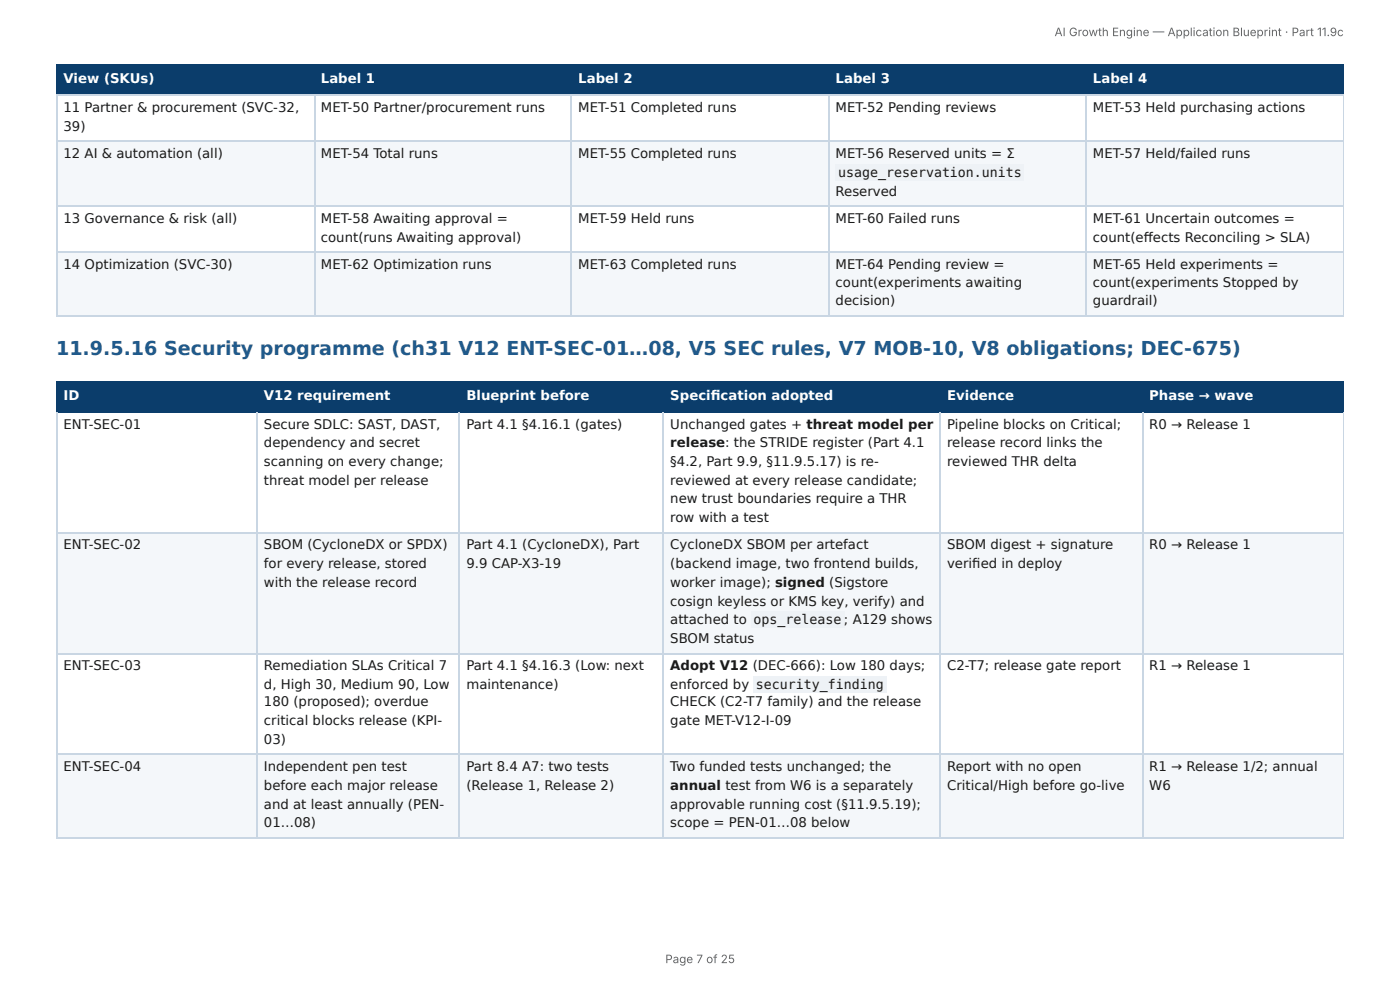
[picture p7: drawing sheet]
<svg xmlns="http://www.w3.org/2000/svg" width="297mm" height="210mm" viewBox="0 0 297 210" stroke-linecap="round" stroke-linejoin="round" font-family="sans-serif">
<defs><g id="words">
<text font-size="4.1" fill="#1f5a8c" x="11.9" y="75.4">11.9.5.16 Security programme (ch31 V12 ENT-SEC-01…08, V5 SEC rules, V7 MOB-10, V8 obligations; DEC-675)</text>
<g font-size="2.8" fill="#fff">
<text x="13.5" y="17.7">View (SKUs)</text>
<text x="68.2" y="17.7">Label 1</text>
<text x="122.8" y="17.7">Label 2</text>
<text x="177.5" y="17.7">Label 3</text>
<text x="232.1" y="17.7">Label 4</text>
<text x="13.5" y="84.9">ID</text>
<text x="56.1" y="84.9">V12 requirement</text>
<text x="99.1" y="84.9">Blueprint before</text>
<text x="142.4" y="84.9">Specifi cation adopted</text>
<text x="201.2" y="84.9">Evidence</text>
<text x="244.1" y="84.9">Phase → wave</text>
</g>
<g font-size="2.8" fill="#1a1a1a">
<text x="13.5" y="23.8">11 Partner &amp; procurement (SVC-32,</text>
<text x="68.2" y="23.8">MET-50 Partner/procurement runs</text>
<text x="122.8" y="23.8">MET-51 Completed runs</text>
<text x="177.5" y="23.8">MET-52 Pending reviews</text>
<text x="232.1" y="23.8">MET-53 Held purchasing actions</text>
<text x="13.5" y="27.8">39)</text>
<text x="13.5" y="33.6">12 AI &amp; automation (all)</text>
<text x="68.2" y="33.6">MET-54 Total runs</text>
<text x="122.8" y="33.6">MET-55 Completed runs</text>
<text x="177.5" y="33.6">MET-56 Reserved units = Σ</text>
<text x="232.1" y="33.6">MET-57 Held/failed runs</text>
<text x="177.5" y="41.5">Reserved</text>
<text x="178" y="37.6">usage_reservation.units</text>
<text x="13.5" y="47.4">13 Governance &amp; risk (all)</text>
<text x="68.2" y="47.4">MET-58 Awaiting approval =</text>
<text x="122.8" y="47.4">MET-59 Held runs</text>
<text x="177.5" y="47.4">MET-60 Failed runs</text>
<text x="232.1" y="47.4">MET-61 Uncertain outcomes =</text>
<text x="68.2" y="51.3">count(runs Awaiting approval)</text>
<text x="232.1" y="51.3">count(eff ects Reconciling &gt; SLA)</text>
<text x="13.5" y="57.2">14 Optimization (SVC-30)</text>
<text x="68.2" y="57.2">MET-62 Optimization runs</text>
<text x="122.8" y="57.2">MET-63 Completed runs</text>
<text x="177.5" y="57.2">MET-64 Pending review =</text>
<text x="232.1" y="57.2">MET-65 Held experiments =</text>
<text x="177.5" y="60.9">count(experiments awaiting</text>
<text x="177.5" y="64.8">decision)</text>
<text x="232.1" y="60.9">count(experiments Stopped by</text>
<text x="232.1" y="64.8">guardrail)</text>
<text x="13.5" y="91">ENT-SEC-01</text>
<text x="56.1" y="91">Secure SDLC: SAST, DAST,</text>
<text x="56.1" y="95">dependency and secret</text>
<text x="99.1" y="91">Part 4.1 §4.16.1 (gates)</text>
<text x="142.4" y="91">Unchanged gates + threat model per</text>
<text x="142.4" y="95">release: the STRIDE register (Part 4.1</text>
<text x="201.2" y="91">Pipeline blocks on Critical;</text>
<text x="201.2" y="95">release record links the</text>
<text x="244.1" y="91">R0 → Release 1</text>
<text x="56.1" y="99">scanning on every change;</text>
<text x="142.4" y="99">§4.2, Part 9.9, §11.9.5.17) is re-</text>
<text x="201.2" y="99">reviewed THR delta</text>
<text x="56.1" y="102.9">threat model per release</text>
<text x="142.4" y="102.9">reviewed at every release candidate;</text>
<text x="142.4" y="106.9">new trust boundaries require a THR</text>
<text x="142.4" y="110.9">row with a test</text>
<text x="13.5" y="116.7">ENT-SEC-02</text>
<text x="56.1" y="116.7">SBOM (CycloneDX or SPDX)</text>
<text x="99.1" y="116.7">Part 4.1 (CycloneDX), Part</text>
<text x="142.4" y="116.7">CycloneDX SBOM per artefact</text>
<text x="201.2" y="116.7">SBOM digest + signature</text>
<text x="244.1" y="116.7">R0 → Release 1</text>
<text x="56.1" y="120.7">for every release, stored</text>
<text x="56.1" y="124.6">with the release record</text>
<text x="99.1" y="120.7">9.9 CAP-X3-19</text>
<text x="142.4" y="120.7">(backend image, two frontend builds,</text>
<text x="142.4" y="124.6">worker image); signed (Sigstore</text>
<text x="201.2" y="120.7">verifi ed in deploy</text>
<text x="142.4" y="128.6">cosign keyless or KMS key, verify) and</text>
<text x="142.4" y="132.6">attached to</text>
<text x="142.4" y="136.5">SBOM status</text>
<text x="160.1" y="132.6">ops_release ;</text>
<text x="181.1" y="132.6">A129 shows</text>
<text x="13.5" y="142.3">ENT-SEC-03</text>
<text x="56.1" y="142.3">Remediation SLAs Critical 7</text>
<text x="99.1" y="142.3">Part 4.1 §4.16.3 (Low: next</text>
<text x="142.4" y="142.3">Adopt V12 (DEC-666): Low 180 days;</text>
<text x="201.2" y="142.3">C2-T7; release gate report</text>
<text x="244.1" y="142.3">R1 → Release 1</text>
<text x="56.1" y="146.3">d, High 30, Medium 90, Low</text>
<text x="99.1" y="146.3">maintenance)</text>
<text x="142.4" y="146.3">enforced by</text>
<text x="160.6" y="146.3">security_finding</text>
<text x="56.1" y="150">180 (proposed); overdue</text>
<text x="56.1" y="154">critical blocks release (KPI-</text>
<text x="142.4" y="150">CHECK (C2-T7 family) and the release</text>
<text x="142.4" y="154">gate MET-V12-I-09</text>
<text x="56.1" y="158">03)</text>
<text x="13.5" y="163.8">ENT-SEC-04</text>
<text x="56.1" y="163.8">Independent pen test</text>
<text x="56.1" y="167.7">before each major release</text>
<text x="99.1" y="163.8">Part 8.4 A7: two tests</text>
<text x="99.1" y="167.7">(Release 1, Release 2)</text>
<text x="142.4" y="163.8">Two funded tests unchanged; the</text>
<text x="142.4" y="167.7">annual test from W6 is a separately</text>
<text x="201.2" y="163.8">Report with no open</text>
<text x="201.2" y="167.7">Critical/High before go-live</text>
<text x="244.1" y="163.8">R1 → Release 1/2; annual</text>
<text x="244.1" y="167.7">W6</text>
<text x="56.1" y="171.7">and at least annually (PEN-</text>
<text x="142.4" y="171.7">approvable running cost (§11.9.5.19);</text>
<text x="56.1" y="175.7">01…08)</text>
<text x="142.4" y="175.7">scope = PEN-01…08 below</text>
</g>
<g font-size="2.5" fill="#666">
<text x="224" y="7.7">AI Growth Engine — Application Blueprint · Part 11.9c</text>
<text x="141.3" y="204.5">Page 7 of 25</text>
</g>
</g></defs>
<g fill="#0b3d6b">
<path d="M12.2 14h54.5v6.1h-54.5z"/>
<path d="M66.7 14h54.7v6.1h-54.7z"/>
<path d="M121.4 14h54.5v6.1h-54.5z"/>
<path d="M175.9 14h54.8v6.1h-54.8z"/>
<path d="M230.7 14h54.7v6.1h-54.7z"/>
</g>
<g fill="#f4f7fa">
<path d="M12.2 29.9h54.5v13.8h-54.5z"/>
<path d="M66.7 29.9h54.7v13.8h-54.7z"/>
<path d="M121.4 29.9h54.5v13.8h-54.5z"/>
<path d="M175.9 29.9h54.8v13.8h-54.8z"/>
<path d="M230.7 29.9h54.7v13.8h-54.7z"/>
<path d="M12.2 53.4h54.5v13.8h-54.5z"/>
<path d="M66.7 53.4h54.7v13.8h-54.7z"/>
<path d="M121.4 53.4h54.5v13.8h-54.5z"/>
<path d="M175.9 53.4h54.8v13.8h-54.8z"/>
<path d="M230.7 53.4h54.7v13.8h-54.7z"/>
</g>
<path d="M11.9 13.9h273.5M12 13.8v6.6M66.8 13.8v6.6M121.3 13.8v6.6M176.1 13.8v6.6M230.6 13.8v6.6M11.9 20.2h273.5" fill="none" stroke="#0b3d6b" stroke-width=".26"/>
<path d="M285.3 13.8v6.6" fill="none" stroke="#0b3d6b" stroke-width=".21"/>
<path d="M11.9 20.2h273.5M11.9 30h273.5M12 20.4v46.8M66.8 20.4v46.8M121.3 20.4v46.8M176.1 20.4v46.8M230.6 20.4v46.8M11.9 43.8h273.5M11.9 53.6h273.5M11.9 67.1h273.5" fill="none" stroke="#c9d6e3" stroke-width=".26"/>
<path d="M285.3 20.4v46.8" fill="none" stroke="#c9d6e3" stroke-width=".21"/>
<g fill="#0b3d6b">
<path d="M12.2 81.2h42.3v6.4h-42.3z"/>
<path d="M54.5 81.2h43.1v6.4h-43.1z"/>
<path d="M97.6 81.2h43.4v6.4h-43.4z"/>
<path d="M141 81.2h58.8v6.4h-58.8z"/>
<path d="M199.8 81.2h42.8v6.4h-42.8z"/>
<path d="M242.6 81.2h42.8v6.4h-42.8z"/>
</g>
<g fill="#f4f7fa">
<path d="M12.2 113h42.3v25.6h-42.3z"/>
<path d="M54.5 113h43.1v25.6h-43.1z"/>
<path d="M97.6 113h43.4v25.6h-43.4z"/>
<path d="M141 113h58.8v25.6h-58.8z"/>
<path d="M199.8 113h42.8v25.6h-42.8z"/>
<path d="M242.6 113h42.8v25.6h-42.8z"/>
<path d="M12.2 160.3h42.3v17.8h-42.3z"/>
<path d="M54.5 160.3h43.1v17.8h-43.1z"/>
<path d="M97.6 160.3h43.4v17.8h-43.4z"/>
<path d="M141 160.3h58.8v17.8h-58.8z"/>
<path d="M199.8 160.3h42.8v17.8h-42.8z"/>
<path d="M242.6 160.3h42.8v17.8h-42.8z"/>
</g>
<path d="M11.9 81.1h273.5M11.9 87.4h273.5M12 81v6.6M54.6 81v6.6M97.5 81v6.6M140.9 81v6.6M199.6 81v6.6M242.8 81v6.6" fill="none" stroke="#0b3d6b" stroke-width=".26"/>
<path d="M285.3 81v6.6" fill="none" stroke="#0b3d6b" stroke-width=".21"/>
<path d="M12 87.6v90.5M54.6 87.6v90.5M97.5 87.6v90.5M140.9 87.6v90.5M199.6 87.6v90.5M242.8 87.6v90.5M11.9 113.1h273.5M11.9 138.8h273.5M11.9 160.2h273.5M11.9 177.9h273.5" fill="none" stroke="#c9d6e3" stroke-width=".26"/>
<path d="M285.3 87.6v90.5" fill="none" stroke="#c9d6e3" stroke-width=".21"/>
<g fill="#eef2f6">
<path d="M177.5 34.9h40v3.5h-40z"/>
<path d="M159.5 129.9h19.9v3.5h-19.9z"/>
<path d="M160.1 143.7h28.3v3.4h-28.3z"/>
</g>
<use href="#words"/>
</svg>
